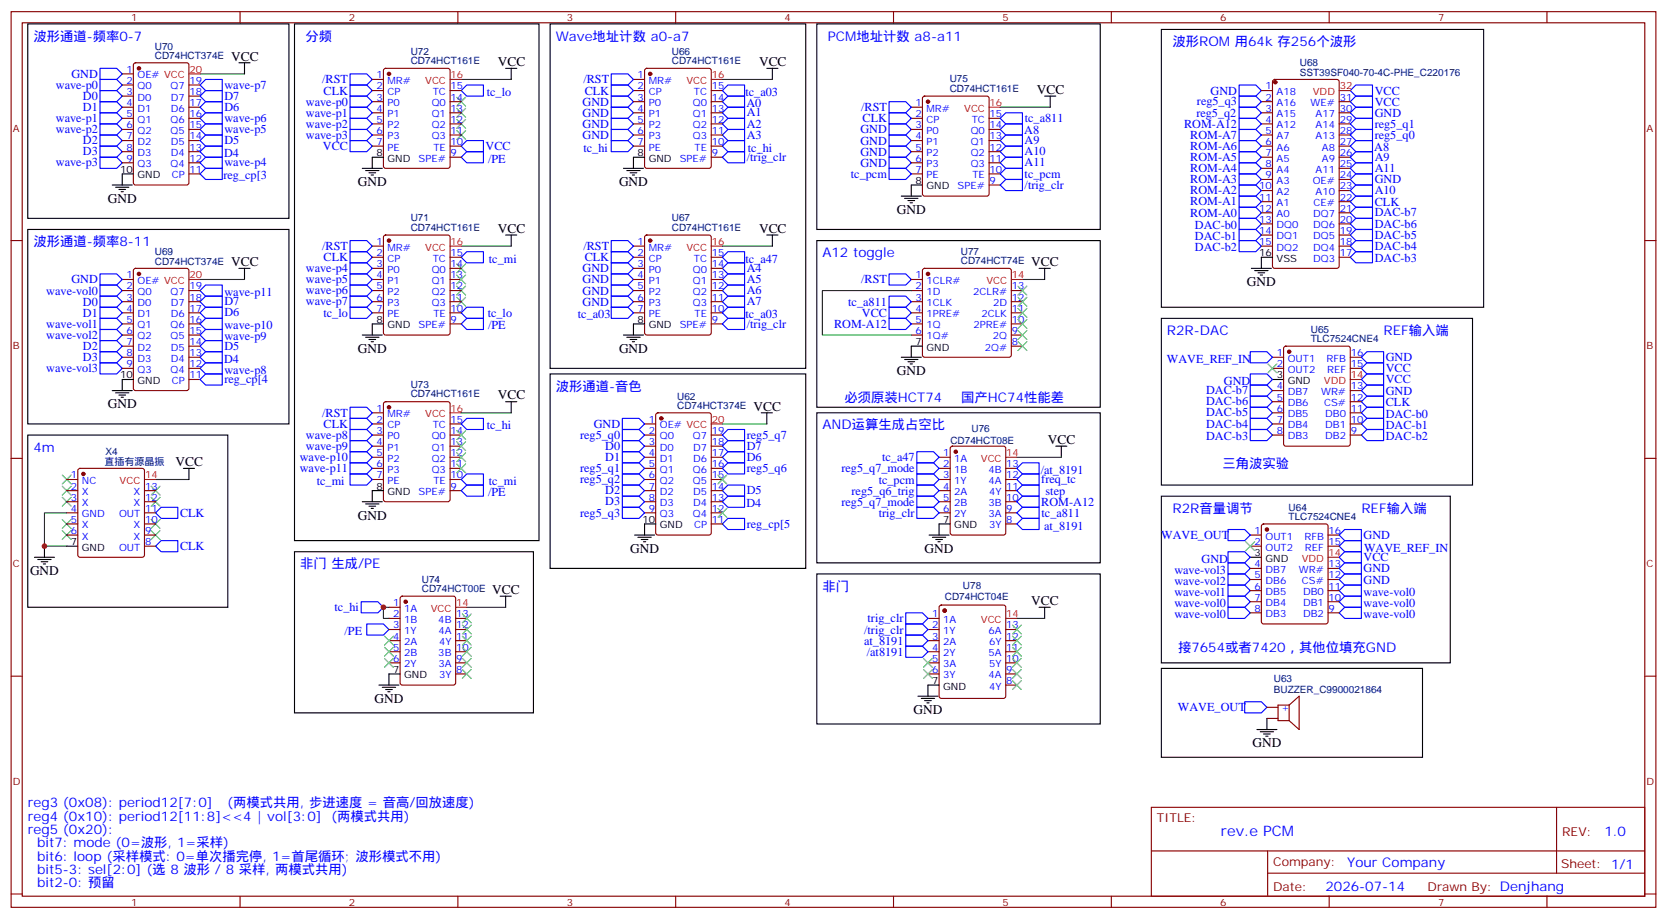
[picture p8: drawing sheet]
<svg xmlns="http://www.w3.org/2000/svg" width="529mm" height="292mm" viewBox="0 0 529 292" stroke-linecap="round" stroke-linejoin="round" font-family="sans-serif">
<defs><g id="words">
<text font-size="4.6" fill="#00f" x="387.6" y="265.3">rev.e PCM</text>
<g font-size="4.2" fill="#00f">
<text x="10.6" y="12.9">波形通道-频率0-7</text>
<text x="97" y="12.9">分频</text>
<text x="176.4" y="12.9">Wave地址计数 a0-a7</text>
<text x="262.8" y="12.9">PCM地址计数 a8-a11</text>
<text x="372.2" y="14.6">波形ROM 用64k 存256个波形</text>
<text x="10.6" y="78.1">波形通道-频率8-11</text>
<text x="261.1" y="81.7">A12 toggle</text>
<text x="370.4" y="106.4">R2R-DAC</text>
<text x="439.2" y="106.4">REF输入端</text>
<text x="176.4" y="124">波形通道-音色</text>
<text x="268.1" y="127.5">必须原装HCT74</text>
<text x="305.2" y="127.5">国产HC74性能差</text>
<text x="261.1" y="136.3">AND运算生成占空比</text>
<text x="10.6" y="143.4">4m</text>
<text x="388.1" y="148.7">三角波实验</text>
<text x="372.2" y="162.8">R2R音量调节</text>
<text x="432.2" y="162.8">REF输入端</text>
<text x="95.2" y="180.4">非门 生成/PE</text>
<text x="261.1" y="187.5">非门</text>
<text x="373.9" y="206.9">接7654或者7420，其他位填充GND</text>
<text x="8.8" y="256.3">reg3 (0x08): period12[7:0]</text>
<text x="72.1" y="256.3">(两模式共用, 步进速度 = 音高/回放速度)</text>
<text x="8.8" y="260.5">reg4 (0x10): period12[11:8]&lt;&lt;4 | vol[3:0]</text>
<text x="105.1" y="260.5">(两模式共用)</text>
<text x="8.8" y="264.8">reg5 (0x20):</text>
<text x="11.8" y="269">bit7: mode (0=波形, 1=采样)</text>
<text x="509.3" y="265.6">1.0</text>
<text x="11.8" y="273.2">bit6: loop (采样模式: 0=单次播完停, 1=首尾循环; 波形模式不用)</text>
<text x="427.7" y="275.1">Your Company</text>
<text x="11.8" y="277.5">bit5-3: sel[2:0] (选 8 波形 / 8 采样, 两模式共用)</text>
<text x="11.8" y="281.7">bit2-0: 预留</text>
<text x="420.7" y="282.9">2026-07-14</text>
</g>
<g font-size="4.2">
<text x="73.4" y="19.2">VCC</text>
<text x="158" y="21">VCC</text>
<text x="240.9" y="21">VCC</text>
<text x="329.1" y="29.8">VCC</text>
<text x="113.6" y="59.1">GND</text>
<text x="196.5" y="59.1">GND</text>
<text x="34.2" y="64.4">GND</text>
<text x="284.7" y="67.9">GND</text>
<text x="158" y="73.9">VCC</text>
<text x="240.9" y="73.9">VCC</text>
<text x="73.4" y="84.5">VCC</text>
<text x="327.4" y="84.5">VCC</text>
<text x="395.8" y="90.8">GND</text>
<text x="113.6" y="112">GND</text>
<text x="196.5" y="112">GND</text>
<text x="284.7" y="119.1">GND</text>
<text x="34.2" y="129.6">GND</text>
<text x="158" y="126.8">VCC</text>
<text x="239.2" y="130.4">VCC</text>
<text x="332.7" y="140.9">VCC</text>
<text x="55.7" y="148">VCC</text>
<text x="113.6" y="164.9">GND</text>
<text x="200" y="175.5">GND</text>
<text x="293.5" y="175.5">GND</text>
<text x="9.5" y="182.6">GND</text>
<text x="156.3" y="188.6">VCC</text>
<text x="327.4" y="192.1">VCC</text>
<text x="118.9" y="223.1">GND</text>
<text x="290" y="226.7">GND</text>
<text x="397.6" y="237.2">GND</text>
</g>
<g font-size="3.9" fill="#00f">
<text x="17.7" y="28.2">wave-p0</text>
<text x="22.7" y="24.7">GND</text>
<text x="71.3" y="28.2">wave-p7</text>
<text x="102.3" y="26.5">/RST</text>
<text x="185.2" y="26.5">/RST</text>
<text x="26.3" y="35.3">D1</text>
<text x="26.3" y="31.8">D0</text>
<text x="71.3" y="35.2">D6</text>
<text x="71.3" y="31.7">D7</text>
<text x="97.1" y="33.5">wave-p0</text>
<text x="102.7" y="30">CLK</text>
<text x="154.5" y="30.5">tc_lo</text>
<text x="184.9" y="33.5">GND</text>
<text x="185.6" y="30">CLK</text>
<text x="236.6" y="30.5">tc_a03</text>
<text x="236.9" y="34">A0</text>
<text x="273.4" y="35.3">/RST</text>
<text x="380" y="33.4">reg5_q3</text>
<text x="384.3" y="30">GND</text>
<text x="436.4" y="30">VCC</text>
<text x="436.4" y="33.5">VCC</text>
<text x="17.7" y="38.7">wave-p1</text>
<text x="71.3" y="38.7">wave-p6</text>
<text x="97.1" y="37.1">wave-p1</text>
<text x="97.1" y="40.5">wave-p2</text>
<text x="184.9" y="40.6">GND</text>
<text x="184.9" y="37.1">GND</text>
<text x="237.1" y="40.5">A2</text>
<text x="237.1" y="37">A1</text>
<text x="273.8" y="38.8">CLK</text>
<text x="325.3" y="38.8">tc_a811</text>
<text x="375.9" y="40.6">ROM-A12</text>
<text x="379.8" y="37.1">reg5_q2</text>
<text x="436.4" y="37.1">GND</text>
<text x="436.4" y="40.5">reg5_q1</text>
<text x="17.7" y="42.3">wave-p2</text>
<text x="26.3" y="45.8">D2</text>
<text x="71.3" y="42.3">wave-p5</text>
<text x="71.3" y="45.8">D5</text>
<text x="97.1" y="44">wave-p3</text>
<text x="102.5" y="47.6">VCC</text>
<text x="154.2" y="47.6">VCC</text>
<text x="184.9" y="44.1">GND</text>
<text x="237.1" y="44">A3</text>
<text x="273.1" y="42.4">GND</text>
<text x="273.1" y="45.9">GND</text>
<text x="325.1" y="42.5">A8</text>
<text x="325.3" y="45.8">A9</text>
<text x="377.8" y="47.6">ROM-A6</text>
<text x="377.8" y="44">ROM-A7</text>
<text x="436.2" y="47.8">A8</text>
<text x="436.4" y="44.1">reg5_q0</text>
<text x="17.7" y="52.8">wave-p3</text>
<text x="26.3" y="49.3">D3</text>
<text x="71.1" y="49.9">D4</text>
<text x="71.3" y="52.8">wave-p4</text>
<text x="154.9" y="51.7">/PE</text>
<text x="185.2" y="48.2">tc_hi</text>
<text x="237.1" y="51.2">/trig_clr</text>
<text x="237.4" y="48.2">tc_hi</text>
<text x="273.1" y="49.4">GND</text>
<text x="273.1" y="53">GND</text>
<text x="325.3" y="52.8">A11</text>
<text x="325.3" y="49.3">A10</text>
<text x="377.8" y="51.1">ROM-A5</text>
<text x="436.4" y="51.1">A9</text>
<text x="70.9" y="57">reg_cp[3</text>
<text x="270.1" y="56.5">tc_pcm</text>
<text x="325.3" y="56.5">tc_pcm</text>
<text x="377.8" y="58.1">ROM-A3</text>
<text x="377.8" y="54.6">ROM-A4</text>
<text x="436.4" y="58.2">GND</text>
<text x="436.4" y="54.6">A11</text>
<text x="325.3" y="60">/trig_clr</text>
<text x="377.8" y="65.2">ROM-A1</text>
<text x="377.8" y="61.7">ROM-A2</text>
<text x="436.4" y="65.3">CLK</text>
<text x="436.4" y="61.7">A10</text>
<text x="377.8" y="68.8">ROM-A0</text>
<text x="436.4" y="68.7">DAC-b7</text>
<text x="379.3" y="72.7">DAC-b0</text>
<text x="379.3" y="76.3">DAC-b1</text>
<text x="436.4" y="75.8">DAC-b5</text>
<text x="436.4" y="72.2">DAC-b6</text>
<text x="102.3" y="79.4">/RST</text>
<text x="102.7" y="82.9">CLK</text>
<text x="155.2" y="83.4">tc_mi</text>
<text x="185.2" y="79.4">/RST</text>
<text x="185.6" y="82.9">CLK</text>
<text x="236.6" y="83.4">tc_a47</text>
<text x="379.3" y="79.8">DAC-b2</text>
<text x="436.4" y="83.3">DAC-b3</text>
<text x="436.4" y="79.4">DAC-b4</text>
<text x="22.7" y="90">GND</text>
<text x="97.1" y="86.4">wave-p4</text>
<text x="97.1" y="89.9">wave-p5</text>
<text x="184.9" y="86.5">GND</text>
<text x="184.9" y="90">GND</text>
<text x="237.1" y="89.9">A5</text>
<text x="237.1" y="86.4">A4</text>
<text x="273.4" y="90">/RST</text>
<text x="14.7" y="93.5">wave-vol0</text>
<text x="71.3" y="93.9">wave-p11</text>
<text x="97.1" y="93.4">wave-p6</text>
<text x="184.9" y="93.5">GND</text>
<text x="237.1" y="93.4">A6</text>
<text x="26.3" y="97">D0</text>
<text x="26.3" y="100.6">D1</text>
<text x="71.3" y="96.9">D7</text>
<text x="71.3" y="100.5">D6</text>
<text x="97.1" y="96.9">wave-p7</text>
<text x="102.7" y="100.5">tc_lo</text>
<text x="154.8" y="100.6">tc_lo</text>
<text x="183.4" y="101.1">tc_a03</text>
<text x="184.9" y="97">GND</text>
<text x="236.6" y="101.1">tc_a03</text>
<text x="237.1" y="96.9">A7</text>
<text x="269.3" y="97">tc_a811</text>
<text x="273.6" y="100.6">VCC</text>
<text x="14.7" y="107.5">wave-vol2</text>
<text x="14.7" y="104">wave-vol1</text>
<text x="71.3" y="104.5">wave-p10</text>
<text x="154.9" y="104.6">/PE</text>
<text x="237.1" y="104.1">/trig_clr</text>
<text x="264.8" y="104.1">ROM-A12</text>
<text x="26.3" y="111.1">D2</text>
<text x="71.3" y="108">wave-p9</text>
<text x="71.3" y="111.1">D5</text>
<text x="14.7" y="118.1">wave-vol3</text>
<text x="26.3" y="114.6">D3</text>
<text x="71.1" y="115.2">D4</text>
<text x="71.3" y="118.6">wave-p8</text>
<text x="370.4" y="115.2">WAVE_REF_IN</text>
<text x="439.9" y="114.7">GND</text>
<text x="439.9" y="118.2">VCC</text>
<text x="71.3" y="121.6">reg_cp[4</text>
<text x="382.9" y="125.2">DAC-b7</text>
<text x="388.5" y="122.2">GND</text>
<text x="439.9" y="125.3">GND</text>
<text x="439.9" y="121.7">VCC</text>
<text x="382.9" y="128.7">DAC-b6</text>
<text x="439.9" y="128.8">CLK</text>
<text x="102.3" y="132.3">/RST</text>
<text x="102.7" y="135.8">CLK</text>
<text x="154.5" y="136.3">tc_hi</text>
<text x="188.5" y="135.9">GND</text>
<text x="382.9" y="132.2">DAC-b5</text>
<text x="382.9" y="135.8">DAC-b4</text>
<text x="439.9" y="136.2">DAC-b1</text>
<text x="439.9" y="132.6">DAC-b0</text>
<text x="97.1" y="139.3">wave-p8</text>
<text x="97.1" y="142.8">wave-p9</text>
<text x="184.2" y="139.4">reg5_q0</text>
<text x="192.1" y="142.9">D0</text>
<text x="237.1" y="142.8">D7</text>
<text x="237.1" y="139.3">reg5_q7</text>
<text x="382.9" y="139.8">DAC-b3</text>
<text x="439.9" y="139.8">DAC-b2</text>
<text x="95.2" y="146.3">wave-p10</text>
<text x="95.2" y="149.9">wave-p11</text>
<text x="184.2" y="149.9">reg5_q1</text>
<text x="192.1" y="146.4">D1</text>
<text x="237.1" y="146.3">D6</text>
<text x="237.1" y="149.9">reg5_q6</text>
<text x="267.1" y="150">reg5_q7_mode</text>
<text x="280" y="146.4">tc_a47</text>
<text x="100.5" y="154">tc_mi</text>
<text x="155.2" y="154">tc_mi</text>
<text x="184.2" y="153.4">reg5_q2</text>
<text x="278.9" y="153.5">tc_pcm</text>
<text x="330.4" y="150.5">/at_8191</text>
<text x="330.6" y="153.5">freq_tc</text>
<text x="154.9" y="157.5">/PE</text>
<text x="192.1" y="156.9">D2</text>
<text x="192.1" y="160.4">D3</text>
<text x="236.9" y="161">D4</text>
<text x="237.1" y="156.9">D5</text>
<text x="267.1" y="160.5">reg5_q7_mode</text>
<text x="270.3" y="157">reg5_q6_trig</text>
<text x="330.6" y="160.5">ROM-A12</text>
<text x="331.9" y="157">step</text>
<text x="57.1" y="164.1">CLK</text>
<text x="184.2" y="164">reg5_q3</text>
<text x="237.1" y="167.5">reg_cp[5</text>
<text x="278.9" y="164.1">trig_clr</text>
<text x="330.6" y="164">tc_a811</text>
<text x="331.5" y="168.1">at_8191</text>
<text x="368.6" y="171.1">WAVE_OUT</text>
<text x="432.9" y="171.1">GND</text>
<text x="57.1" y="174.6">CLK</text>
<text x="381.4" y="178.7">GND</text>
<text x="432.9" y="178.2">VCC</text>
<text x="433" y="175.2">WAVE_REF_IN</text>
<text x="372.8" y="185.6">wave-vol2</text>
<text x="372.8" y="182.1">wave-vol3</text>
<text x="432.9" y="185.2">GND</text>
<text x="432.9" y="181.7">GND</text>
<text x="372.8" y="189.2">wave-vol1</text>
<text x="432.9" y="189.1">wave-vol0</text>
<text x="106.2" y="194">tc_hi</text>
<text x="275.4" y="197.6">trig_clr</text>
<text x="372.8" y="196.1">wave-vol0</text>
<text x="372.8" y="192.6">wave-vol0</text>
<text x="432.9" y="192.6">wave-vol0</text>
<text x="432.9" y="196.1">wave-vol0</text>
<text x="109.4" y="201.6">/PE</text>
<text x="274.3" y="201.1">/trig_clr</text>
<text x="274.3" y="204.6">at_8191</text>
<text x="275.2" y="208.1">/at8191</text>
<text x="373.9" y="225.8">WAVE_OUT</text>
</g>
<g font-size="3.9" fill="#800">
<text x="367.2" y="260.9">TITLE:</text>
<text x="495.9" y="265.6">REV:</text>
<text x="404.1" y="275.1">Company:</text>
<text x="495.5" y="275.7">Sheet: 1/1</text>
<text x="404.1" y="282.8">Date:</text>
<text x="453.2" y="282.8">Drawn By: Denjhang</text>
</g>
<g font-size="3.2" fill="#800">
<text x="41.6" y="6.7">1</text>
<text x="110.8" y="6.7">2</text>
<text x="179.9" y="6.7">3</text>
<text x="249.1" y="6.7">4</text>
<text x="318.2" y="6.7">5</text>
<text x="387.3" y="6.7">6</text>
<text x="456.5" y="6.7">7</text>
<text x="4.1" y="41.8">A</text>
<text x="522.6" y="41.8">A</text>
<text x="4.1" y="110.9">B</text>
<text x="522.6" y="110.9">B</text>
<text x="4.1" y="180.1">C</text>
<text x="522.6" y="180.1">C</text>
<text x="4.1" y="249.2">D</text>
<text x="522.6" y="249.2">D</text>
<text x="41.6" y="287.5">1</text>
<text x="110.8" y="287.5">2</text>
<text x="179.9" y="287.5">3</text>
<text x="249.1" y="287.5">4</text>
<text x="318.2" y="287.5">5</text>
<text x="387.3" y="287.5">6</text>
<text x="456.5" y="287.5">7</text>
</g>
<g font-size="3.2" fill="#000080">
<text x="49.2" y="15.8">U70</text>
<text x="130.4" y="17.4">U72</text>
<text x="213.3" y="17.4">U66</text>
<text x="49.2" y="18.8">CD74HCT374E</text>
<text x="130.4" y="20.3">CD74HCT161E</text>
<text x="213.3" y="20.3">CD74HCT161E</text>
<text x="412.6" y="21">U68</text>
<text x="301.5" y="29.2">CD74HCT161E</text>
<text x="301.5" y="26.2">U75</text>
<text x="412.6" y="24.1">SST39SF040-70-4C-PHE_C220176</text>
<text x="130.4" y="70.3">U71</text>
<text x="213.3" y="70.3">U67</text>
<text x="130.4" y="73.3">CD74HCT161E</text>
<text x="213.3" y="73.3">CD74HCT161E</text>
<text x="49.2" y="81.1">U69</text>
<text x="305" y="83.8">CD74HCT74E</text>
<text x="305" y="80.9">U77</text>
<text x="49.2" y="84">CD74HCT374E</text>
<text x="416.1" y="105.8">U65</text>
<text x="416.1" y="108.7">TLC7524CNE4</text>
<text x="130.4" y="123.2">U73</text>
<text x="130.4" y="126.2">CD74HCT161E</text>
<text x="215" y="129.9">CD74HCT374E</text>
<text x="215" y="126.9">U62</text>
<text x="308.4" y="137.3">U76</text>
<text x="301.7" y="141.1">CD74HCT08E</text>
<text x="33.2" y="147.6">直插有源晶振</text>
<text x="33.5" y="144.5">X4</text>
<text x="409" y="165.2">TLC7524CNE4</text>
<text x="409" y="162.2">U64</text>
<text x="133.9" y="184.9">U74</text>
<text x="133.9" y="187.9">CD74HCT00E</text>
<text x="299.9" y="190.4">CD74HCT04E</text>
<text x="305.7" y="186.9">U78</text>
<text x="404.4" y="220">BUZZER_C9900021864</text>
<text x="404.4" y="216.6">U63</text>
</g>
<g font-size="3.2" fill="#00f">
<text x="40.1" y="23.1">1</text>
<text x="40.1" y="26.6">2</text>
<text x="43.6" y="24.9">OE# VCC</text>
<text x="43.6" y="28.4">Q0</text>
<text x="54.2" y="28.4">Q7</text>
<text x="60.1" y="26.6">19</text>
<text x="119.5" y="24.9">1</text>
<text x="119.5" y="28.4">2</text>
<text x="123" y="26.6">MR#</text>
<text x="143.1" y="28.4">15</text>
<text x="202.4" y="24.9">1</text>
<text x="202.4" y="28.4">2</text>
<text x="205.9" y="26.6">MR#</text>
<text x="226" y="28.4">15</text>
<text x="401.7" y="28.4">1</text>
<text x="40.1" y="30.2">3</text>
<text x="40.1" y="33.7">4</text>
<text x="43.6" y="31.9">D0</text>
<text x="43.6" y="35.5">D1</text>
<text x="54.2" y="35.5">D6</text>
<text x="54.2" y="31.9">D7</text>
<text x="60.1" y="33.7">17</text>
<text x="60.1" y="30.2">18</text>
<text x="119.5" y="31.9">3</text>
<text x="119.5" y="35.5">4</text>
<text x="123" y="30.2">CP</text>
<text x="123" y="33.7">P0</text>
<text x="137.1" y="33.7">Q0</text>
<text x="137.4" y="30.2">TC</text>
<text x="143.1" y="35.5">13</text>
<text x="143.1" y="31.9">14</text>
<text x="202.4" y="31.9">3</text>
<text x="202.4" y="35.5">4</text>
<text x="205.9" y="30.2">CP</text>
<text x="205.9" y="33.7">P0</text>
<text x="220" y="33.7">Q0</text>
<text x="220.3" y="30.2">TC</text>
<text x="226" y="35.5">13</text>
<text x="226" y="31.9">14</text>
<text x="290.6" y="33.7">1</text>
<text x="294.1" y="35.5">MR#</text>
<text x="401.7" y="31.9">2</text>
<text x="401.7" y="35.5">3</text>
<text x="405.2" y="30.2">A18</text>
<text x="405.2" y="33.7">A16</text>
<text x="416.1" y="33.7">WE#</text>
<text x="425.3" y="35.5">30</text>
<text x="425.3" y="31.9">31</text>
<text x="40.1" y="37.2">5</text>
<text x="40.1" y="40.7">6</text>
<text x="43.6" y="39">Q1</text>
<text x="54.2" y="39">Q6</text>
<text x="60.1" y="40.7">15</text>
<text x="60.1" y="37.2">16</text>
<text x="119.5" y="39">5</text>
<text x="123" y="37.2">P1</text>
<text x="123" y="40.7">P2</text>
<text x="137.1" y="40.7">Q2</text>
<text x="137.1" y="37.2">Q1</text>
<text x="143.1" y="39">12</text>
<text x="202.4" y="39">5</text>
<text x="205.9" y="37.2">P1</text>
<text x="205.9" y="40.7">P2</text>
<text x="220" y="40.7">Q2</text>
<text x="220" y="37.2">Q1</text>
<text x="226" y="39">12</text>
<text x="290.6" y="37.2">2</text>
<text x="290.6" y="40.7">3</text>
<text x="294.1" y="39">CP</text>
<text x="308.5" y="39">TC</text>
<text x="314.1" y="40.7">14</text>
<text x="314.1" y="37.2">15</text>
<text x="401.7" y="39">4</text>
<text x="405.2" y="37.2">A15</text>
<text x="405.2" y="40.7">A12</text>
<text x="417.6" y="40.7">A14</text>
<text x="417.6" y="37.2">A17</text>
<text x="425.3" y="39">29</text>
<text x="40.1" y="44.3">7</text>
<text x="40.1" y="47.8">8</text>
<text x="43.6" y="42.5">Q2</text>
<text x="43.6" y="46">D2</text>
<text x="54.2" y="42.5">Q5</text>
<text x="54.2" y="46">D5</text>
<text x="60.1" y="47.8">13</text>
<text x="60.1" y="44.3">14</text>
<text x="119.5" y="42.5">6</text>
<text x="119.5" y="46">7</text>
<text x="123" y="44.3">P3</text>
<text x="123" y="47.8">PE</text>
<text x="137.1" y="44.3">Q3</text>
<text x="137.6" y="47.8">TE</text>
<text x="143.1" y="46">10</text>
<text x="143.1" y="42.5">11</text>
<text x="202.4" y="42.5">6</text>
<text x="202.4" y="46">7</text>
<text x="205.9" y="44.3">P3</text>
<text x="205.9" y="47.8">PE</text>
<text x="220" y="44.3">Q3</text>
<text x="220.5" y="47.8">TE</text>
<text x="226" y="46">10</text>
<text x="226" y="42.5">11</text>
<text x="290.6" y="44.3">4</text>
<text x="290.6" y="47.8">5</text>
<text x="294.1" y="42.5">P0</text>
<text x="294.1" y="46">P1</text>
<text x="308.2" y="46">Q1</text>
<text x="308.2" y="42.5">Q0</text>
<text x="314.1" y="47.8">12</text>
<text x="314.1" y="44.3">13</text>
<text x="401.7" y="42.5">5</text>
<text x="401.7" y="46">6</text>
<text x="405.2" y="44.3">A7</text>
<text x="405.2" y="47.8">A6</text>
<text x="417.6" y="44.3">A13</text>
<text x="419.6" y="47.8">A8</text>
<text x="425.3" y="46">27</text>
<text x="425.3" y="42.5">28</text>
<text x="40.1" y="51.3">9</text>
<text x="43.6" y="49.6">D3</text>
<text x="43.6" y="53.1">Q3</text>
<text x="54.2" y="53.1">Q4</text>
<text x="54.2" y="49.6">D4</text>
<text x="60.1" y="51.3">12</text>
<text x="132.9" y="51.3">SPE#</text>
<text x="143.1" y="49.6">9</text>
<text x="215.8" y="51.3">SPE#</text>
<text x="226" y="49.6">9</text>
<text x="290.6" y="51.3">6</text>
<text x="294.1" y="49.6">P2</text>
<text x="294.1" y="53.1">P3</text>
<text x="308.2" y="53.1">Q3</text>
<text x="308.2" y="49.6">Q2</text>
<text x="314.1" y="51.3">11</text>
<text x="401.7" y="49.6">7</text>
<text x="401.7" y="53.1">8</text>
<text x="405.2" y="51.3">A5</text>
<text x="419.6" y="51.3">A9</text>
<text x="425.3" y="53.1">25</text>
<text x="425.3" y="49.6">26</text>
<text x="54.5" y="56.6">CP</text>
<text x="60.1" y="54.9">11</text>
<text x="290.6" y="54.9">7</text>
<text x="294.1" y="56.6">PE</text>
<text x="308.7" y="56.6">TE</text>
<text x="314.1" y="58.4">9</text>
<text x="314.1" y="54.9">10</text>
<text x="401.7" y="56.6">9</text>
<text x="405.2" y="54.9">A4</text>
<text x="405.2" y="58.4">A3</text>
<text x="416.7" y="58.4">OE#</text>
<text x="417.6" y="54.9">A11</text>
<text x="425.3" y="56.6">24</text>
<text x="304" y="60.1">SPE#</text>
<text x="399.7" y="60.1">10</text>
<text x="399.7" y="63.7">11</text>
<text x="405.2" y="61.9">A2</text>
<text x="405.2" y="65.4">A1</text>
<text x="417" y="65.4">CE#</text>
<text x="417.6" y="61.9">A10</text>
<text x="425.3" y="63.7">22</text>
<text x="425.3" y="60.1">23</text>
<text x="399.7" y="67.2">12</text>
<text x="399.7" y="70.7">13</text>
<text x="405.2" y="69">A0</text>
<text x="416.8" y="69">DQ7</text>
<text x="425.3" y="70.7">20</text>
<text x="425.3" y="67.2">21</text>
<text x="119.5" y="77.8">1</text>
<text x="202.4" y="77.8">1</text>
<text x="399.7" y="74.3">14</text>
<text x="399.7" y="77.8">15</text>
<text x="405.2" y="72.5">DQ0</text>
<text x="405.2" y="76">DQ1</text>
<text x="416.8" y="76">DQ5</text>
<text x="416.8" y="72.5">DQ6</text>
<text x="425.3" y="77.8">18</text>
<text x="425.3" y="74.3">19</text>
<text x="119.5" y="81.3">2</text>
<text x="123" y="79.6">MR#</text>
<text x="123" y="83.1">CP</text>
<text x="137.4" y="83.1">TC</text>
<text x="143.1" y="81.3">15</text>
<text x="202.4" y="81.3">2</text>
<text x="205.9" y="79.6">MR#</text>
<text x="205.9" y="83.1">CP</text>
<text x="220.3" y="83.1">TC</text>
<text x="226" y="81.3">15</text>
<text x="405.2" y="79.6">DQ2</text>
<text x="416.8" y="83.1">DQ3</text>
<text x="416.8" y="79.6">DQ4</text>
<text x="425.3" y="81.3">17</text>
<text x="40.1" y="88.4">1</text>
<text x="119.5" y="84.8">3</text>
<text x="119.5" y="88.4">4</text>
<text x="123" y="86.6">P0</text>
<text x="137.1" y="86.6">Q0</text>
<text x="143.1" y="88.4">13</text>
<text x="143.1" y="84.8">14</text>
<text x="202.4" y="84.8">3</text>
<text x="202.4" y="88.4">4</text>
<text x="205.9" y="86.6">P0</text>
<text x="220" y="86.6">Q0</text>
<text x="226" y="88.4">13</text>
<text x="226" y="84.8">14</text>
<text x="290.6" y="88.4">1</text>
<text x="40.1" y="91.9">2</text>
<text x="40.1" y="95.4">3</text>
<text x="43.6" y="90.1">OE# VCC</text>
<text x="43.6" y="93.7">Q0</text>
<text x="54.2" y="93.7">Q7</text>
<text x="60.1" y="95.4">18</text>
<text x="60.1" y="91.9">19</text>
<text x="119.5" y="91.9">5</text>
<text x="119.5" y="95.4">6</text>
<text x="123" y="90.1">P1</text>
<text x="123" y="93.7">P2</text>
<text x="137.1" y="93.7">Q2</text>
<text x="137.1" y="90.1">Q1</text>
<text x="143.1" y="95.4">11</text>
<text x="143.1" y="91.9">12</text>
<text x="202.4" y="91.9">5</text>
<text x="202.4" y="95.4">6</text>
<text x="205.9" y="90.1">P1</text>
<text x="205.9" y="93.7">P2</text>
<text x="220" y="93.7">Q2</text>
<text x="220" y="90.1">Q1</text>
<text x="226" y="95.4">11</text>
<text x="226" y="91.9">12</text>
<text x="290.6" y="91.9">2</text>
<text x="290.6" y="95.4">3</text>
<text x="294.1" y="90.1">1CLR#</text>
<text x="294.1" y="93.7">1D</text>
<text x="308.9" y="93.7">2CLR#</text>
<text x="321.2" y="95.4">12</text>
<text x="321.2" y="91.9">13</text>
<text x="40.1" y="99">4</text>
<text x="43.6" y="97.2">D0</text>
<text x="43.6" y="100.7">D1</text>
<text x="54.2" y="100.7">D6</text>
<text x="54.2" y="97.2">D7</text>
<text x="60.1" y="99">17</text>
<text x="119.5" y="99">7</text>
<text x="123" y="97.2">P3</text>
<text x="123" y="100.7">PE</text>
<text x="137.1" y="97.2">Q3</text>
<text x="137.6" y="100.7">TE</text>
<text x="143.1" y="99">10</text>
<text x="202.4" y="99">7</text>
<text x="205.9" y="97.2">P3</text>
<text x="205.9" y="100.7">PE</text>
<text x="220" y="97.2">Q3</text>
<text x="220.5" y="100.7">TE</text>
<text x="226" y="99">10</text>
<text x="290.6" y="99">4</text>
<text x="294.1" y="97.2">1CLK</text>
<text x="294.1" y="100.7">1PRE#</text>
<text x="311.5" y="100.7">2CLK</text>
<text x="315.3" y="97.2">2D</text>
<text x="321.2" y="99">11</text>
<text x="40.1" y="102.5">5</text>
<text x="40.1" y="106">6</text>
<text x="43.6" y="104.2">Q1</text>
<text x="43.6" y="107.8">Q2</text>
<text x="54.2" y="107.8">Q5</text>
<text x="54.2" y="104.2">Q6</text>
<text x="60.1" y="106">15</text>
<text x="60.1" y="102.5">16</text>
<text x="132.9" y="104.2">SPE#</text>
<text x="143.1" y="102.5">9</text>
<text x="215.8" y="104.2">SPE#</text>
<text x="226" y="102.5">9</text>
<text x="290.6" y="102.5">5</text>
<text x="290.6" y="106">6</text>
<text x="294.1" y="104.2">1Q</text>
<text x="294.1" y="107.8">1Q#</text>
<text x="309" y="104.2">2PRE#</text>
<text x="315.2" y="107.8">2Q</text>
<text x="321.2" y="106">9</text>
<text x="321.2" y="102.5">10</text>
<text x="40.1" y="109.5">7</text>
<text x="40.1" y="113.1">8</text>
<text x="43.6" y="111.3">D2</text>
<text x="54.2" y="111.3">D5</text>
<text x="60.1" y="113.1">13</text>
<text x="60.1" y="109.5">14</text>
<text x="312.6" y="111.3">2Q#</text>
<text x="321.2" y="109.5">8</text>
<text x="405.3" y="113.1">1</text>
<text x="428.8" y="113.1">16</text>
<text x="40.1" y="116.6">9</text>
<text x="43.6" y="114.8">D3</text>
<text x="43.6" y="118.4">Q3</text>
<text x="54.2" y="118.4">Q4</text>
<text x="54.2" y="114.8">D4</text>
<text x="60.1" y="116.6">12</text>
<text x="405.3" y="116.6">2</text>
<text x="408.8" y="118.4">OUT2</text>
<text x="408.8" y="114.8">OUT1</text>
<text x="421.1" y="114.8">RFB</text>
<text x="421.3" y="118.4">REF</text>
<text x="428.8" y="116.6">15</text>
<text x="54.5" y="121.9">CP</text>
<text x="60.1" y="120.1">11</text>
<text x="405.3" y="123.6">4</text>
<text x="408.8" y="125.4">DB7</text>
<text x="419.4" y="125.4">WR#</text>
<text x="428.8" y="123.6">13</text>
<text x="119.5" y="130.7">1</text>
<text x="405.3" y="130.7">6</text>
<text x="405.3" y="127.2">5</text>
<text x="408.8" y="128.9">DB6</text>
<text x="420.3" y="128.9">CS#</text>
<text x="428.8" y="127.2">12</text>
<text x="428.8" y="130.7">11</text>
<text x="119.5" y="134.2">2</text>
<text x="119.5" y="137.8">3</text>
<text x="123" y="132.5">MR#</text>
<text x="123" y="136">CP</text>
<text x="137.4" y="136">TC</text>
<text x="143.1" y="137.8">14</text>
<text x="143.1" y="134.2">15</text>
<text x="205.9" y="134.2">1</text>
<text x="205.9" y="137.8">2</text>
<text x="209.4" y="136">OE# VCC</text>
<text x="226" y="137.8">19</text>
<text x="405.3" y="137.8">8</text>
<text x="405.3" y="134.2">7</text>
<text x="408.8" y="136">DB4</text>
<text x="408.8" y="132.5">DB5</text>
<text x="420.7" y="132.5">DB0</text>
<text x="420.7" y="136">DB1</text>
<text x="428.8" y="134.2">10</text>
<text x="428.8" y="137.8">9</text>
<text x="119.5" y="141.3">4</text>
<text x="123" y="139.5">P0</text>
<text x="123" y="143.1">P1</text>
<text x="137.1" y="143.1">Q1</text>
<text x="137.1" y="139.5">Q0</text>
<text x="143.1" y="141.3">13</text>
<text x="205.9" y="141.3">3</text>
<text x="209.4" y="139.5">Q0</text>
<text x="209.4" y="143.1">D0</text>
<text x="220" y="139.5">Q7</text>
<text x="220" y="143.1">D7</text>
<text x="226" y="141.3">18</text>
<text x="408.8" y="139.5">DB3</text>
<text x="420.7" y="139.5">DB2</text>
<text x="119.5" y="144.8">5</text>
<text x="119.5" y="148.3">6</text>
<text x="123" y="146.6">P2</text>
<text x="137.1" y="146.6">Q2</text>
<text x="143.1" y="148.3">11</text>
<text x="143.1" y="144.8">12</text>
<text x="205.9" y="144.8">4</text>
<text x="205.9" y="148.3">5</text>
<text x="209.4" y="146.6">D1</text>
<text x="220" y="146.6">D6</text>
<text x="226" y="148.3">16</text>
<text x="226" y="144.8">17</text>
<text x="299.4" y="144.8">1</text>
<text x="299.4" y="148.3">2</text>
<text x="302.9" y="146.6">1A</text>
<text x="319.4" y="148.3">13</text>
<text x="22.5" y="155.4">2</text>
<text x="22.5" y="151.9">1</text>
<text x="26" y="153.6">NC</text>
<text x="46" y="155.4">13</text>
<text x="119.5" y="151.9">7</text>
<text x="123" y="150.1">P3</text>
<text x="123" y="153.6">PE</text>
<text x="137.1" y="150.1">Q3</text>
<text x="137.6" y="153.6">TE</text>
<text x="143.1" y="155.4">9</text>
<text x="143.1" y="151.9">10</text>
<text x="205.9" y="151.9">6</text>
<text x="205.9" y="155.4">7</text>
<text x="209.4" y="150.1">Q1</text>
<text x="209.4" y="153.6">Q2</text>
<text x="220" y="153.6">Q5</text>
<text x="220" y="150.1">Q6</text>
<text x="226" y="155.4">14</text>
<text x="226" y="151.9">15</text>
<text x="299.4" y="151.9">3</text>
<text x="299.4" y="155.4">4</text>
<text x="302.9" y="150.1">1B</text>
<text x="302.9" y="153.6">1Y</text>
<text x="313.8" y="150.1">4B</text>
<text x="313.8" y="153.6">4A</text>
<text x="319.4" y="155.4">11</text>
<text x="319.4" y="151.9">12</text>
<text x="22.5" y="158.9">3</text>
<text x="26" y="160.7">X</text>
<text x="26" y="157.2">X</text>
<text x="42.4" y="157.2">X</text>
<text x="42.4" y="160.7">X</text>
<text x="46" y="158.9">12</text>
<text x="132.9" y="157.2">SPE#</text>
<text x="205.9" y="158.9">8</text>
<text x="209.4" y="157.2">D2</text>
<text x="209.4" y="160.7">D3</text>
<text x="220" y="160.7">D4</text>
<text x="220" y="157.2">D5</text>
<text x="226" y="158.9">13</text>
<text x="299.4" y="158.9">5</text>
<text x="302.9" y="157.2">2A</text>
<text x="302.9" y="160.7">2B</text>
<text x="313.8" y="160.7">3B</text>
<text x="314" y="157.2">4Y</text>
<text x="319.4" y="158.9">10</text>
<text x="22.5" y="166">5</text>
<text x="22.5" y="162.5">4</text>
<text x="26" y="167.7">X</text>
<text x="26" y="164.2">GND</text>
<text x="37.8" y="164.2">OUT</text>
<text x="42.4" y="167.7">X</text>
<text x="46" y="162.5">11</text>
<text x="46" y="166">10</text>
<text x="205.9" y="162.5">9</text>
<text x="209.4" y="164.2">Q3</text>
<text x="220" y="164.2">Q4</text>
<text x="220.3" y="167.7">CP</text>
<text x="226" y="166">11</text>
<text x="226" y="162.5">12</text>
<text x="299.4" y="162.5">6</text>
<text x="302.9" y="164.2">2Y</text>
<text x="313.8" y="164.2">3A</text>
<text x="314" y="167.7">3Y</text>
<text x="319.4" y="166">8</text>
<text x="319.4" y="162.5">9</text>
<text x="22.5" y="169.5">6</text>
<text x="26" y="171.3">X</text>
<text x="42.4" y="171.3">X</text>
<text x="46" y="169.5">9</text>
<text x="46" y="173">8</text>
<text x="398.2" y="173">2</text>
<text x="398.2" y="169.5">1</text>
<text x="401.7" y="171.3">OUT1</text>
<text x="414.1" y="171.3">RFB</text>
<text x="421.7" y="169.5">16</text>
<text x="421.7" y="173">15</text>
<text x="37.8" y="174.8">OUT</text>
<text x="401.7" y="174.8">OUT2</text>
<text x="414.2" y="174.8">REF</text>
<text x="398.2" y="183.6">5</text>
<text x="398.2" y="180.1">4</text>
<text x="401.7" y="185.4">DB6</text>
<text x="401.7" y="181.9">DB7</text>
<text x="412.3" y="181.9">WR#</text>
<text x="413.3" y="185.4">CS#</text>
<text x="421.7" y="180.1">13</text>
<text x="421.7" y="183.6">12</text>
<text x="398.2" y="190.7">7</text>
<text x="398.2" y="187.1">6</text>
<text x="401.7" y="188.9">DB5</text>
<text x="413.6" y="188.9">DB0</text>
<text x="421.7" y="187.1">11</text>
<text x="421.7" y="190.7">10</text>
<text x="124.8" y="192.4">1</text>
<text x="124.8" y="196">2</text>
<text x="128.3" y="194.2">1A</text>
<text x="128.3" y="197.7">1B</text>
<text x="139.1" y="197.7">4B</text>
<text x="144.8" y="196">13</text>
<text x="295.9" y="196">1</text>
<text x="299.4" y="197.7">1A</text>
<text x="398.2" y="194.2">8</text>
<text x="401.7" y="196">DB3</text>
<text x="401.7" y="192.4">DB4</text>
<text x="413.6" y="192.4">DB1</text>
<text x="413.6" y="196">DB2</text>
<text x="421.7" y="194.2">9</text>
<text x="124.8" y="199.5">3</text>
<text x="124.8" y="203">4</text>
<text x="128.3" y="201.3">1Y</text>
<text x="139.1" y="201.3">4A</text>
<text x="144.8" y="203">11</text>
<text x="144.8" y="199.5">12</text>
<text x="295.9" y="199.5">2</text>
<text x="295.9" y="203">3</text>
<text x="299.4" y="201.3">1Y</text>
<text x="313.8" y="201.3">6A</text>
<text x="319.4" y="203">12</text>
<text x="319.4" y="199.5">13</text>
<text x="124.8" y="206.6">5</text>
<text x="128.3" y="204.8">2A</text>
<text x="128.3" y="208.3">2B</text>
<text x="139.1" y="208.3">3B</text>
<text x="139.4" y="204.8">4Y</text>
<text x="144.8" y="206.6">10</text>
<text x="295.9" y="206.6">4</text>
<text x="299.4" y="204.8">2A</text>
<text x="299.4" y="208.3">2Y</text>
<text x="313.8" y="208.3">5A</text>
<text x="314" y="204.8">6Y</text>
<text x="319.4" y="206.6">11</text>
<text x="124.8" y="210.1">6</text>
<text x="128.3" y="211.8">2Y</text>
<text x="139.1" y="211.8">3A</text>
<text x="139.4" y="215.4">3Y</text>
<text x="144.8" y="213.6">8</text>
<text x="144.8" y="210.1">9</text>
<text x="295.9" y="210.1">5</text>
<text x="295.9" y="213.6">6</text>
<text x="299.4" y="211.8">3A</text>
<text x="299.4" y="215.4">3Y</text>
<text x="313.8" y="215.4">4A</text>
<text x="314" y="211.8">5Y</text>
<text x="319.4" y="213.6">9</text>
<text x="319.4" y="210.1">10</text>
<text x="314" y="218.9">4Y</text>
<text x="319.4" y="217.1">8</text>
<text x="406.8" y="225.6">+</text>
</g>
<g font-size="3.2" fill="#f00">
<text x="60.1" y="23.1">20</text>
<text x="135" y="26.6">VCC</text>
<text x="143.1" y="24.9">16</text>
<text x="217.9" y="26.6">VCC</text>
<text x="226" y="24.9">16</text>
<text x="425.3" y="28.4">32</text>
<text x="306.1" y="35.5">VCC</text>
<text x="314.1" y="33.7">16</text>
<text x="416.7" y="30.2">VDD</text>
<text x="143.1" y="77.8">16</text>
<text x="226" y="77.8">16</text>
<text x="135" y="79.6">VCC</text>
<text x="217.9" y="79.6">VCC</text>
<text x="60.1" y="88.4">20</text>
<text x="321.2" y="88.4">14</text>
<text x="313.1" y="90.1">VCC</text>
<text x="420.3" y="121.9">VDD</text>
<text x="428.8" y="120.1">14</text>
<text x="143.1" y="130.7">16</text>
<text x="135" y="132.5">VCC</text>
<text x="226" y="134.2">20</text>
<text x="311.4" y="146.6">VCC</text>
<text x="319.4" y="144.8">14</text>
<text x="38" y="153.6">VCC</text>
<text x="46" y="151.9">14</text>
<text x="413.2" y="178.3">VDD</text>
<text x="421.7" y="176.6">14</text>
<text x="136.7" y="194.2">VCC</text>
<text x="144.8" y="192.4">14</text>
<text x="311.4" y="197.7">VCC</text>
<text x="319.4" y="196">14</text>
</g>
<g font-size="3.2">
<text x="119.5" y="49.6">8</text>
<text x="123" y="51.3">GND</text>
<text x="202.4" y="49.6">8</text>
<text x="205.9" y="51.3">GND</text>
<text x="38.1" y="54.9">10</text>
<text x="43.6" y="56.6">GND</text>
<text x="290.6" y="58.4">8</text>
<text x="294.1" y="60.1">GND</text>
<text x="399.7" y="81.3">16</text>
<text x="405.2" y="83.1">VSS</text>
<text x="119.5" y="102.5">8</text>
<text x="123" y="104.2">GND</text>
<text x="202.4" y="102.5">8</text>
<text x="205.9" y="104.2">GND</text>
<text x="290.6" y="109.5">7</text>
<text x="294.1" y="111.3">GND</text>
<text x="38.1" y="120.1">10</text>
<text x="43.6" y="121.9">GND</text>
<text x="405.3" y="120.1">3</text>
<text x="408.8" y="121.9">GND</text>
<text x="119.5" y="155.4">8</text>
<text x="123" y="157.2">GND</text>
<text x="203.9" y="166">10</text>
<text x="209.4" y="167.7">GND</text>
<text x="299.4" y="166">7</text>
<text x="302.9" y="167.7">GND</text>
<text x="22.5" y="173">7</text>
<text x="26" y="174.8">GND</text>
<text x="398.2" y="176.6">3</text>
<text x="401.7" y="178.3">GND</text>
<text x="124.8" y="213.6">7</text>
<text x="128.3" y="215.4">GND</text>
<text x="295.9" y="217.1">7</text>
<text x="299.4" y="218.9">GND</text>
</g>
</g></defs>
<g fill="none" stroke="#870000" stroke-width=".35">
<path d="M3.5 3.7h522.1v284.3h-522.1zM7.1 7.2h515v277.3h-515zM76.2 3.7v3.5M145.3 3.7v3.5M214.5 3.7v3.5M283.6 3.7v3.5M352.8 3.7v3.5M421.9 3.7v3.5M491.1 3.7v3.5M38.8 23.5h3.5M38.8 27h3.5M38.8 30.5h3.5"/>
<path d="M38.8 34h3.5M38.8 37.6h3.5M42.6 20.1l.4-.2h16.3l.6 .5 .1 37.6-.5 .7h-16.5l-.6-.4-.1-37.7zM60 27h3.5M60 30.5h3.5M60 34h3.5M60 37.6h3.5M118.2 25.2h3.5M118.2 28.8h3.5M118.2 32.3h3.5M118.2 35.8h3.5M118.2 39.3h3.5"/>
<path d="M121.9 21.9l.5-.2h19.8l.6 .4 .1 30.6-.5 .7h-20l-.6-.4-.1-30.6zM142.9 28.8h3.5M142.9 32.3h3.5M142.9 35.8h3.5M142.9 39.3h3.5M201.1 25.2h3.5M201.1 28.8h3.5M201.1 32.3h3.5M201.1 35.8h3.5M201.1 39.3h3.5M204.8 21.9l.5-.2h19.8l.6 .4 .1 30.6-.5 .7h-20l-.6-.4-.1-30.6zM225.8 28.8h3.5"/>
<path d="M225.8 32.3h3.5M225.8 35.8h3.5M225.8 39.3h3.5M289.3 34h3.5M289.3 37.6h3.5M293 30.7l.5-.2h19.8l.6 .4 .1 30.7-.5 .6-20 .1-.6-.5-.1-30.6zM314 37.6h3.5M400.4 28.8h3.5M400.4 32.3h3.5M400.4 35.8h3.5M400.4 39.3h3.5M404.2 25.4l.4-.2h19.8l.6 .5 .1 58.8-.5 .6-20 .1-.6-.5-.1-58.8z"/>
<path d="M425.1 32.3h3.5M425.1 35.8h3.5M425.1 39.3h3.5M38.8 41.1h3.5M38.8 44.6h3.5M38.8 48.2h3.5M38.8 51.7h3.5M60 41.1h3.5M60 44.6h3.5M60 48.2h3.5M60 51.7h3.5M60 55.2h3.5"/>
<path d="M118.2 42.9h3.5M118.2 46.4h3.5M142.9 42.9h3.5M142.9 46.4h3.5M142.9 49.9h3.5M201.1 42.9h3.5M201.1 46.4h3.5M225.8 42.9h3.5M225.8 46.4h3.5M225.8 49.9h3.5M289.3 41.1h3.5M289.3 44.6h3.5"/>
<path d="M289.3 48.2h3.5M289.3 51.7h3.5M289.3 55.2h3.5M314 41.1h3.5M314 44.6h3.5M314 48.2h3.5M314 51.7h3.5M314 55.2h3.5M314 58.7h3.5M400.4 42.9h3.5M400.4 46.4h3.5M400.4 49.9h3.5"/>
<path d="M400.4 53.4h3.5M400.4 57h3.5M425.1 42.9h3.5M425.1 46.4h3.5M425.1 49.9h3.5M425.1 53.4h3.5M425.1 57h3.5M3.5 76.4h3.6M118.2 78.1h3.5M121.9 74.8l.5-.2h19.8l.6 .4 .1 30.7-.5 .6-20 .1-.6-.5-.1-30.6zM201.1 78.1h3.5M204.8 74.8l.5-.2h19.8l.6 .4 .1 30.7-.5 .6-20 .1-.6-.5-.1-30.6z"/>
<path d="M400.4 78.1h3.5M400.4 60.5h3.5M400.4 64h3.5M400.4 67.6h3.5M400.4 71.1h3.5M400.4 74.6h3.5M425.1 78.1h3.5M425.1 60.5h3.5M425.1 64h3.5M425.1 67.6h3.5M425.1 71.1h3.5M425.1 74.6h3.5"/>
<path d="M522.1 76.4h3.5M38.8 88.7h3.5M38.8 92.3h3.5M38.8 95.8h3.5M38.8 99.3h3.5M42.6 85.4l.4-.2h16.3l.6 .4 .1 37.7-.5 .6-16.5 .1-.6-.5-.1-37.6zM60 92.3h3.5M60 95.8h3.5M60 99.3h3.5M118.2 81.7h3.5M118.2 85.2h3.5M118.2 88.7h3.5"/>
<path d="M118.2 92.3h3.5M118.2 95.8h3.5M118.2 99.3h3.5M142.9 81.7h3.5M142.9 85.2h3.5M142.9 88.7h3.5M142.9 92.3h3.5M142.9 95.8h3.5M142.9 99.3h3.5M201.1 81.7h3.5M201.1 85.2h3.5M201.1 88.7h3.5"/>
<path d="M201.1 92.3h3.5M201.1 95.8h3.5M201.1 99.3h3.5M225.8 81.7h3.5M225.8 85.2h3.5M225.8 88.7h3.5M225.8 92.3h3.5M225.8 95.8h3.5M225.8 99.3h3.5M289.3 88.7h3.5M289.3 92.3h3.5M289.3 95.8h3.5"/>
<path d="M289.3 99.3h3.5M293 85.4l.5-.2h26.8l.5 .2 .2 .5v26.8l-.2 .5-.5 .2h-26.8l-.5-.2-.2-.5v-26.8zM321 92.3h3.6M321 95.8h3.6M321 99.3h3.6M425.1 81.7h3.5M38.8 113.4h3.5M38.8 116.9h3.5M38.8 102.8h3.5M38.8 106.4h3.5M38.8 109.9h3.5M60 113.4h3.5"/>
<path d="M60 116.9h3.5M60 102.8h3.5M60 106.4h3.5M60 109.9h3.5M142.9 102.8h3.5M225.8 102.8h3.5M289.3 102.8h3.5M289.3 106.4h3.5M321 102.8h3.6M321 106.4h3.6M321 109.9h3.6M403.9 113.4h3.6"/>
<path d="M403.9 116.9h3.6M407.7 110.1l.5-.2h19.7l.7 .4v30.6l-.4 .7h-20l-.7-.4v-30.6zM428.6 113.4h3.6M428.6 116.9h3.6M60 120.5h3.5M118.2 134.6h3.5M118.2 138.1h3.5M118.2 131.1h3.5M121.9 127.7l.5-.2h19.8l.6 .5 .1 30.6-.5 .6-20 .1-.6-.5-.1-30.6zM142.9 134.6h3.5M142.9 138.1h3.5M204.6 134.6h3.5"/>
<path d="M204.6 138.1h3.5M208.4 131.3l.4-.2h16.3l.6 .4 .1 37.7-.5 .6-16.5 .1-.6-.5-.1-37.6zM225.8 138.1h3.5M403.9 134.6h3.6M403.9 138.1h3.6M403.9 124h3.6M403.9 127.5h3.6M403.9 131.1h3.6M428.6 134.6h3.6M428.6 138.1h3.6M428.6 124h3.6M428.6 127.5h3.6"/>
<path d="M428.6 131.1h3.6M3.5 145.5h3.6M21.2 152.2h3.5M21.2 155.8h3.5M21.2 159.3h3.5M24.9 148.9l.5-.2h19.8l.5 .2 .2 .5v26.8l-.3 .5-.4 .2h-19.8l-.5-.2-.2-.5v-26.8zM45.9 155.8h3.5M45.9 159.3h3.5M118.2 141.6h3.5M118.2 145.2h3.5M118.2 148.7h3.5M118.2 152.2h3.5"/>
<path d="M142.9 141.6h3.5M142.9 145.2h3.5M142.9 148.7h3.5M142.9 152.2h3.5M142.9 155.8h3.5M204.6 141.6h3.5M204.6 145.2h3.5M204.6 148.7h3.5M204.6 152.2h3.5M204.6 155.8h3.5M204.6 159.3h3.5M225.8 141.6h3.5"/>
<path d="M225.8 145.2h3.5M225.8 148.7h3.5M225.8 152.2h3.5M225.8 155.8h3.5M225.8 159.3h3.5M298.1 145.2h3.5M298.1 148.7h3.5M298.1 152.2h3.5M298.1 155.8h3.5M298.1 159.3h3.5M301.9 141.8l.4-.2h16.3l.6 .5 .1 27.1-.5 .6-16.5 .1-.6-.5-.1-27.1zM319.3 148.7h3.5"/>
<path d="M319.3 152.2h3.5M319.3 155.8h3.5M319.3 159.3h3.5M522.1 145.5h3.5M21.2 162.8h3.5M21.2 166.3h3.5M21.2 169.9h3.5M45.9 162.8h3.5M45.9 166.3h3.5M45.9 169.9h3.5M45.9 173.4h3.5M204.6 162.8h3.5"/>
<path d="M225.8 162.8h3.5M225.8 166.3h3.5M298.1 162.8h3.5M319.3 162.8h3.5M319.3 166.3h3.5M396.9 169.9h3.5M396.9 173.4h3.5M400.6 166.5l.5-.2h19.8l.6 .5 .1 30.6-.5 .6-20 .1-.6-.5-.1-30.6zM421.6 169.9h3.5M421.6 173.4h3.5M123.5 192.8h3.5M123.5 196.3h3.5"/>
<path d="M123.5 199.8h3.5M127.2 189.5l.5-.2h16.2l.7 .4v27.1l-.4 .6-16.5 .1-.6-.5-.1-27zM144.6 196.3h3.6M144.6 199.8h3.6M294.6 196.3h3.5M294.6 199.8h3.5M298.3 192.3l.5-.2h19.8l.5 .2 .2 .5v28.2l-.3 .5-.4 .2h-19.8l-.5-.2-.2-.5v-28.2zM319.3 199.8h3.5M396.9 180.4h3.5M396.9 184h3.5M396.9 187.5h3.5M396.9 191h3.5"/>
<path d="M396.9 194.6h3.5M421.6 180.4h3.5M421.6 184h3.5M421.6 187.5h3.5M421.6 191h3.5M421.6 194.6h3.5M3.5 214.7h3.6M123.5 203.4h3.5M123.5 206.9h3.5M123.5 210.4h3.5M144.6 203.4h3.6M144.6 206.9h3.6"/>
<path d="M144.6 210.4h3.6M144.6 214h3.6M294.6 203.4h3.5M294.6 206.9h3.5M294.6 210.4h3.5M294.6 214h3.5M319.3 203.4h3.5M319.3 206.9h3.5M319.3 210.4h3.5M319.3 214h3.5M319.3 217.5h3.5M522.1 214.7h3.5"/>
<path d="M402.2 228.1h3.5M402.2 224.5h3.5M409.2 223.8h-3.5v5h3.5M409.2 223.8v5M409.2 223.8l3.2-2.8v10.6l-3.2-2.8M365.5 256.3h156.6v28.2h-156.6zM494.1 256.3v20.9M365.5 270.1h156.5M402.4 277.2h119.6M402.4 270.1v14.2M3.5 283.8h3.6M76.2 284.5v3.5"/>
<path d="M145.3 284.5v3.5M214.5 284.5v3.5M283.6 284.5v3.5M352.8 284.5v3.5M421.9 284.5v3.5M491.1 284.5v3.5M522.1 283.8h3.5"/>
</g>
<g fill="none" stroke="#00f" stroke-width=".35">
<path d="M31.7 39.3h5.3l1.8 1.8-1.8 1.8h-5.3zM31.7 35.8h5.3l1.8 1.8-1.8 1.7h-5.3zM31.7 25.2h5.3l1.8 1.8-1.8 1.8h-5.3zM31.7 32.3h5.3l1.8 1.7-1.8 1.8h-5.3zM31.7 28.8h5.3l1.8 1.7-1.8 1.8h-5.3zM31.7 21.7h5.3l1.8 1.8-1.8 1.7h-5.3zM63.5 34l1.8-1.7h5.3v3.5h-5.3zM65.3 25.2h5.3v3.6h-5.3l-1.8-1.8zM65.3 35.8h5.3v3.5h-5.3l-1.8-1.7zM65.3 39.3h5.3v3.6h-5.3l-1.8-1.8zM65.3 28.8h5.3v3.5h-5.3l-1.8-1.8zM111.1 27h5.3l1.8 1.8-1.8 1.7h-5.3z"/>
<path d="M111.1 23.5h5.3l1.8 1.7-1.8 1.8h-5.3zM111.1 30.5h5.3l1.8 1.8-1.8 1.7h-5.3zM111.1 34h5.3l1.8 1.8-1.8 1.8h-5.3zM111.1 37.6h5.3l1.8 1.7-1.8 1.8h-5.3zM146.4 28.8l1.8-1.8h5.3v3.5h-5.3zM194 37.6h5.3l1.8 1.7-1.8 1.8h-5.3zM194 34h5.3l1.8 1.8-1.8 1.8h-5.3zM194 30.5h5.3l1.8 1.8-1.8 1.7h-5.3zM194 23.5h5.3l1.8 1.7-1.8 1.8h-5.3zM194 27h5.3l1.8 1.8-1.8 1.7h-5.3zM231.1 37.6h5.3v3.5h-5.3l-1.8-1.8zM231.1 34h5.3v3.6h-5.3l-1.8-1.8z"/>
<path d="M231.1 30.5h5.3v3.5h-5.3l-1.8-1.7zM231.1 27h5.3v3.5h-5.3l-1.8-1.7zM282.2 39.3h5.3l1.8 1.8-1.8 1.8h-5.3zM282.2 32.3h5.3l1.8 1.7-1.8 1.8h-5.3zM282.2 35.8h5.3l1.8 1.8-1.8 1.7h-5.3zM319.3 35.8h5.3v3.5h-5.3l-1.8-1.7zM393.3 27h5.3l1.8 1.8-1.8 1.7h-5.3zM393.3 37.6h5.3l1.8 1.7-1.8 1.8h-5.3zM393.3 34h5.3l1.8 1.8-1.8 1.8h-5.3zM393.3 30.5h5.3l1.8 1.8-1.8 1.7h-5.3zM428.6 28.8l1.8-1.8h5.3v3.5h-5.3zM428.6 39.3l1.8-1.7h5.3v3.5h-5.3z"/>
<path d="M430.4 34h5.3v3.6h-5.3l-1.8-1.8zM430.4 30.5h5.3v3.5h-5.3l-1.8-1.7zM31.7 49.9h5.3l1.8 1.8-1.8 1.7h-5.3zM31.7 46.4h5.3l1.8 1.8-1.8 1.7h-5.3zM31.7 42.9h5.3l1.8 1.7-1.8 1.8h-5.3zM65.3 49.9h5.3v3.5h-5.3l-1.8-1.7zM65.3 53.4h5.3v3.6h-5.3l-1.8-1.8zM65.3 46.4h5.3v3.5h-5.3l-1.8-1.7zM65.3 42.9h5.3v3.5h-5.3l-1.8-1.8zM111.1 44.6h5.3l1.8 1.8-1.8 1.8h-5.3zM111.1 41.1h5.3l1.8 1.8-1.8 1.7h-5.3zM148.2 44.6h5.3v3.6h-5.3l-1.8-1.8z"/>
<path d="M148.2 48.2h5.3v3.5h-5.3l-1.8-1.8zM194 41.1h5.3l1.8 1.8-1.8 1.7h-5.3zM194 44.6h5.3l1.8 1.8-1.8 1.8h-5.3zM231.1 41.1h5.3v3.5h-5.3l-1.8-1.7zM231.1 44.6h5.3v3.6h-5.3l-1.8-1.8zM231.1 48.2h5.3v3.5h-5.3l-1.8-1.8zM282.2 42.9h5.3l1.8 1.7-1.8 1.8h-5.3zM282.2 46.4h5.3l1.8 1.8-1.8 1.7h-5.3zM282.2 49.9h5.3l1.8 1.8-1.8 1.7h-5.3zM282.2 53.4h5.3l1.8 1.8-1.8 1.8h-5.3zM317.5 48.2l1.8-1.8h5.3v3.5h-5.3zM317.5 41.1l1.8-1.8h5.3v3.6h-5.3z"/>
<path d="M319.3 49.9h5.3v3.5h-5.3l-1.8-1.7zM319.3 42.9h5.3v3.5h-5.3l-1.8-1.8zM319.3 57h5.3v3.5h-5.3l-1.8-1.8zM319.3 53.4h5.3v3.6h-5.3l-1.8-1.8zM393.3 58.7h5.3l1.8 1.8-1.8 1.8h-5.3zM393.3 55.2h5.3l1.8 1.8-1.8 1.7h-5.3zM393.3 51.7h5.3l1.8 1.7-1.8 1.8h-5.3zM393.3 48.2h5.3l1.8 1.7-1.8 1.8h-5.3zM393.3 44.6h5.3l1.8 1.8-1.8 1.8h-5.3zM393.3 41.1h5.3l1.8 1.8-1.8 1.7h-5.3zM428.6 57l1.8-1.8h5.3v3.5h-5.3zM428.6 46.4l1.8-1.8h5.3v3.6h-5.3z"/>
<path d="M428.6 53.4l1.8-1.7h5.3v3.5h-5.3zM430.4 41.1h5.3v3.5h-5.3l-1.8-1.7zM430.4 48.2h5.3v3.5h-5.3l-1.8-1.8zM430.4 58.7h5.3v3.6h-5.3l-1.8-1.8zM111.1 79.9h5.3l1.8 1.8-1.8 1.7h-5.3zM111.1 76.4h5.3l1.8 1.7-1.8 1.8h-5.3zM148.2 79.9h5.3v3.5h-5.3l-1.8-1.7zM194 76.4h5.3l1.8 1.7-1.8 1.8h-5.3zM194 79.9h5.3l1.8 1.8-1.8 1.7h-5.3zM231.1 79.9h5.3v3.5h-5.3l-1.8-1.7zM393.3 69.3h5.3l1.8 1.8-1.8 1.7h-5.3zM393.3 72.8h5.3l1.8 1.8-1.8 1.8h-5.3z"/>
<path d="M393.3 76.4h5.3l1.8 1.7-1.8 1.8h-5.3zM393.3 65.8h5.3l1.8 1.8-1.8 1.7h-5.3zM393.3 62.3h5.3l1.8 1.7-1.8 1.8h-5.3zM428.6 64l1.8-1.7h5.3v3.5h-5.3zM428.6 78.1l1.8-1.7h5.3v3.5h-5.3zM430.4 72.8h5.3v3.6h-5.3l-1.8-1.8zM430.4 69.3h5.3v3.5h-5.3l-1.8-1.7zM430.4 65.8h5.3v3.5h-5.3l-1.8-1.7zM31.7 90.5h5.3l1.8 1.8-1.8 1.7h-5.3zM31.7 87h5.3l1.8 1.7-1.8 1.8h-5.3zM31.7 94h5.3l1.8 1.8-1.8 1.7h-5.3zM31.7 97.5h5.3l1.8 1.8-1.8 1.8h-5.3z"/>
<path d="M63.5 92.3l1.8-1.8h5.3v3.5h-5.3zM65.3 94h5.3v3.5h-5.3l-1.8-1.7zM65.3 97.5h5.3v3.6h-5.3l-1.8-1.8zM111.1 97.5h5.3l1.8 1.8-1.8 1.8h-5.3zM111.1 83.4h5.3l1.8 1.8-1.8 1.8h-5.3zM111.1 87h5.3l1.8 1.7-1.8 1.8h-5.3zM111.1 90.5h5.3l1.8 1.8-1.8 1.7h-5.3zM111.1 94h5.3l1.8 1.8-1.8 1.7h-5.3zM148.2 97.5h5.3v3.6h-5.3l-1.8-1.8zM194 83.4h5.3l1.8 1.8-1.8 1.8h-5.3zM194 87h5.3l1.8 1.7-1.8 1.8h-5.3zM194 90.5h5.3l1.8 1.8-1.8 1.7h-5.3z"/>
<path d="M194 94h5.3l1.8 1.8-1.8 1.7h-5.3zM194 97.5h5.3l1.8 1.8-1.8 1.8h-5.3zM231.1 94h5.3v3.5h-5.3l-1.8-1.7zM231.1 90.5h5.3v3.5h-5.3l-1.8-1.7zM231.1 87h5.3v3.5h-5.3l-1.8-1.8zM231.1 83.4h5.3v3.6h-5.3l-1.8-1.8zM231.1 97.5h5.3v3.6h-5.3l-1.8-1.8zM282.2 97.5h5.3l1.8 1.8-1.8 1.8h-5.3zM282.2 87h5.3l1.8 1.7-1.8 1.8h-5.3zM282.2 94h5.3l1.8 1.8-1.8 1.7h-5.3zM428.6 81.7l1.8-1.8h5.3v3.5h-5.3zM31.7 115.2h5.3l1.8 1.7-1.8 1.8h-5.3z"/>
<path d="M31.7 104.6h5.3l1.8 1.8-1.8 1.7h-5.3zM31.7 101.1h5.3l1.8 1.7-1.8 1.8h-5.3zM31.7 108.1h5.3l1.8 1.8-1.8 1.8h-5.3zM31.7 111.7h5.3l1.8 1.7-1.8 1.8h-5.3zM63.5 116.9l1.8-1.7h5.3v3.5h-5.3zM63.5 106.4l1.8-1.8h5.3v3.5h-5.3zM63.5 102.8l1.8-1.7h5.3v3.5h-5.3zM65.3 108.1h5.3v3.6h-5.3l-1.8-1.8zM65.3 111.7h5.3v3.5h-5.3l-1.8-1.8zM65.3 118.7h5.3v3.5h-5.3l-1.8-1.7zM148.2 101.1h5.3v3.5h-5.3l-1.8-1.8zM231.1 101.1h5.3v3.5h-5.3l-1.8-1.8z"/>
<path d="M282.2 101.1h5.3l1.8 1.7-1.8 1.8h-5.3zM396.9 118.7h5.3l1.7 1.8-1.7 1.7h-5.3zM396.9 111.7h5.3l1.7 1.7-1.7 1.8h-5.3zM432.2 113.4l1.7-1.7h5.3v3.5h-5.3zM433.9 118.7h5.3v3.5h-5.3l-1.7-1.7zM433.9 115.2h5.3v3.5h-5.3l-1.7-1.8zM111.1 129.3h5.3l1.8 1.8-1.8 1.7h-5.3zM111.1 132.8h5.3l1.8 1.8-1.8 1.7h-5.3zM111.1 136.3h5.3l1.8 1.8-1.8 1.8h-5.3zM111.1 139.9h5.3l1.8 1.7-1.8 1.8h-5.3zM148.2 132.8h5.3v3.5h-5.3l-1.8-1.7zM197.6 132.8h5.2l1.8 1.8-1.8 1.7h-5.2z"/>
<path d="M197.6 139.9h5.2l1.8 1.7-1.8 1.8h-5.2zM197.6 136.3h5.2l1.8 1.8-1.8 1.8h-5.2zM231.1 139.9h5.3v3.5h-5.3l-1.8-1.8zM231.1 136.3h5.3v3.6h-5.3l-1.8-1.8zM396.9 122.2h5.3l1.7 1.8-1.7 1.8h-5.3zM396.9 125.8h5.3l1.7 1.7-1.7 1.8h-5.3zM396.9 129.3h5.3l1.7 1.8-1.7 1.7h-5.3zM396.9 132.8h5.3l1.7 1.8-1.7 1.7h-5.3zM396.9 136.3h5.3l1.7 1.8-1.7 1.8h-5.3zM432.2 138.1l1.7-1.8h5.3v3.6h-5.3zM432.2 134.6l1.7-1.8h5.3v3.5h-5.3zM432.2 131.1l1.7-1.8h5.3v3.5h-5.3z"/>
<path d="M432.2 124l1.7-1.8h5.3v3.6h-5.3zM433.9 125.8h5.3v3.5h-5.3l-1.7-1.8zM111.1 143.4h5.3l1.8 1.8-1.8 1.7h-5.3zM111.1 146.9h5.3l1.8 1.8-1.8 1.8h-5.3zM111.1 150.5h5.3l1.8 1.7-1.8 1.8h-5.3zM148.2 154h5.3v3.5h-5.3l-1.8-1.7zM148.2 150.5h5.3v3.5h-5.3l-1.8-1.8zM197.6 143.4h5.2l1.8 1.8-1.8 1.7h-5.2zM197.6 154h5.2l1.8 1.8-1.8 1.7h-5.2zM197.6 157.5h5.2l1.8 1.8-1.8 1.7h-5.2zM197.6 146.9h5.2l1.8 1.8-1.8 1.8h-5.2zM197.6 150.5h5.2l1.8 1.7-1.8 1.8h-5.2z"/>
<path d="M231.1 143.4h5.3v3.5h-5.3l-1.8-1.7zM231.1 154h5.3v3.5h-5.3l-1.8-1.7zM231.1 157.5h5.3v3.5h-5.3l-1.8-1.7zM231.1 146.9h5.3v3.6h-5.3l-1.8-1.8zM291 150.5h5.3l1.8 1.7-1.8 1.8h-5.3zM291 146.9h5.3l1.8 1.8-1.8 1.8h-5.3zM291 154h5.3l1.8 1.8-1.8 1.7h-5.3zM291 143.4h5.3l1.8 1.8-1.8 1.7h-5.3zM291 157.5h5.3l1.8 1.8-1.8 1.7h-5.3zM322.8 152.2l1.8-1.7h5.2v3.5h-5.2zM324.6 157.5h5.2v3.5h-5.2l-1.8-1.7zM324.6 146.9h5.2v3.6h-5.2l-1.8-1.8z"/>
<path d="M324.6 154h5.2v3.5h-5.2l-1.8-1.7zM51.2 171.6h5.2v3.6h-5.2l-1.8-1.8zM51.2 161h5.2v3.6h-5.2l-1.8-1.8zM197.6 161h5.2l1.8 1.8-1.8 1.8h-5.2zM231.1 164.6h5.3v3.5h-5.3l-1.8-1.8zM291 161h5.3l1.8 1.8-1.8 1.8h-5.3zM322.8 162.8l1.8-1.8h5.2v3.6h-5.2zM324.6 164.6h5.2v3.5h-5.2l-1.8-1.8zM389.8 178.7h5.3l1.8 1.7-1.8 1.8h-5.3zM389.8 175.2h5.3l1.8 1.7-1.8 1.8h-5.3zM389.8 168.1h5.3l1.8 1.8-1.8 1.7h-5.3zM426.9 171.6h5.3v3.6h-5.3l-1.8-1.8z"/>
<path d="M426.9 178.7h5.3v3.5h-5.3l-1.8-1.8zM426.9 175.2h5.3v3.5h-5.3l-1.8-1.8zM426.9 168.1h5.3v3.5h-5.3l-1.8-1.7zM114.7 191h5.2l1.8 1.8-1.8 1.8h-5.2zM116.4 198.1h5.3l1.8 1.7-1.8 1.8h-5.3zM287.5 194.6h5.3l1.8 1.7-1.8 1.8h-5.3zM287.5 198.1h5.3l1.8 1.7-1.8 1.8h-5.3zM389.8 192.8h5.3l1.8 1.8-1.8 1.7h-5.3zM389.8 189.3h5.3l1.8 1.7-1.8 1.8h-5.3zM389.8 185.7h5.3l1.8 1.8-1.8 1.8h-5.3zM389.8 182.2h5.3l1.8 1.8-1.8 1.7h-5.3zM425.1 187.5l1.8-1.8h5.3v3.6h-5.3z"/>
<path d="M425.1 191l1.8-1.7h5.3v3.5h-5.3zM425.1 194.6l1.8-1.8h5.3v3.5h-5.3zM425.1 184l1.8-1.8h5.3v3.5h-5.3zM287.5 201.6h5.3l1.8 1.8-1.8 1.7h-5.3zM287.5 205.1h5.3l1.8 1.8-1.8 1.8h-5.3zM395.1 222.8h5.3l1.8 1.7-1.8 1.8h-5.3z"/>
</g>
<g fill="#870000" stroke="#870000" stroke-width=".35">
<circle cx="209.9" cy="132.8" r=".53"/>
<circle cx="402.2" cy="168.1" r=".53"/>
<circle cx="409.2" cy="111.7" r=".53"/>
<circle cx="206.4" cy="23.5" r=".53"/>
<circle cx="206.4" cy="76.4" r=".53"/>
<circle cx="404.8" cy="26.1" r=".53"/>
<circle cx="44.1" cy="87" r=".53"/>
<circle cx="44.1" cy="21.7" r=".53"/>
<circle cx="26.5" cy="150.5" r=".53"/>
<circle cx="123.5" cy="76.4" r=".53"/>
<circle cx="123.5" cy="23.5" r=".53"/>
<circle cx="123.5" cy="129.3" r=".53"/>
<circle cx="128.8" cy="191" r=".53"/>
<circle cx="303.4" cy="143.4" r=".53"/>
<circle cx="294.6" cy="32.3" r=".53"/>
<circle cx="294.6" cy="87" r=".53"/>
<circle cx="299.9" cy="193.9" r=".53"/>
</g>
<g fill="none" stroke="#000" stroke-width=".35">
<path d="M8.8 7.6h82.9v61.7h-82.9zM75.8 19.9h3.6M77.6 19.9v3.6M93.5 7.6h77.6v164h-77.6zM174.6 7.6h81.2v109.3h-81.2zM259.3 7.6h89.9v65.2h-89.9zM368.7 9.3h102.3v88.2h-102.3zM160.5 21.7h3.5M162.3 21.7v3.5M243.4 21.7h3.5M245.2 21.7v3.5M331.6 30.5h3.5"/>
<path d="M333.4 30.5v3.5M35.6 58.7h6.4M36.7 59.4h4.2M42.3 55.2h-3.5v3.5M115 53.4h6.4M116.1 54.2h4.2M117.1 54.9h2.1M117.8 55.6h.7M121.7 49.9h-3.5v3.5M197.9 53.4h6.4M199 54.2h4.2M200 54.9h2.1"/>
<path d="M200.7 55.6h.7M204.6 49.9h-3.5v3.5M292.8 58.7h-3.5v3.6M8.8 72.8h82.9v61.8h-82.9zM37.7 60.1h2.2M38.5 60.9h.7M160.5 74.6h3.5M162.3 74.6v3.5M243.4 74.6h3.5M245.2 74.6v3.5M259.3 76.4h89.9v52.9h-89.9zM286.1 62.3h6.4"/>
<path d="M287.2 63h4.2M288.2 63.7h2.1M288.9 64.4h.7M75.8 85.2h3.6M77.6 85.2v3.5M329.8 85.2h3.6M331.6 85.2v3.5M397.2 85.2h6.4M398.3 85.9h4.2M399.3 86.6h2.2M400 87.3h.8M403.9 81.7h-3.5v3.5"/>
<path d="M115 106.4h6.4M116.1 107.1h4.2M117.1 107.8h2.1M117.8 108.5h.7M121.7 102.8h-3.5v3.6M174.6 118.7h81.2v61.7h-81.2zM197.9 106.4h6.4M199 107.1h4.2M200 107.8h2.1M200.7 108.5h.7M204.6 102.8h-3.5v3.6M286.1 113.4h6.4"/>
<path d="M287.2 114.1h4.2M288.2 114.8h2.1M288.9 115.5h.7M292.8 109.9h-3.5v3.5M368.7 101.1h98.7v52.9h-98.7zM8.8 138.1h63.5v54.7h-63.5zM35.6 124h6.4M36.7 124.7h4.2M37.7 125.4h2.2M38.5 126.1h.7M42.3 120.5h-3.5v3.5M160.5 127.5h3.5"/>
<path d="M162.3 127.5v3.6M241.7 131.1h3.5M243.4 131.1v3.5M259.3 131.1h89.9v47.6h-89.9zM403.9 120.5h3.6M58.2 148.7h3.5M60 148.7v3.5M115 159.3h6.4M116.1 160h4.2M121.7 155.8h-3.5v3.5M335.1 141.6h3.6M336.9 141.6v3.6"/>
<path d="M368.7 157.5h91.7v52.9h-91.7zM10.9 176.9h6.4M12 177.6h4.2M13.1 178.3h2.1M13.8 179h.7M14.1 173.4v3.5M21.2 173.4h3.5M93.5 175.2h75.8v51.1h-75.8zM117.1 160.7h2.1M117.8 161.4h.7M201.4 169.9h6.4M202.5 170.6h4.2"/>
<path d="M203.6 171.3h2.1M204.3 172h.7M208.1 166.3h-3.5v3.6M294.9 169.9h6.4M296 170.6h4.2M297 171.3h2.2M297.7 172h.7M301.6 166.3h-3.5v3.6M396.9 176.9h3.5M158.7 189.3h3.6M160.5 189.3v3.5M259.3 182.2h89.9v47.6h-89.9z"/>
<path d="M329.8 192.8h3.6M331.6 192.8v3.5M120.3 217.5h6.3M121.4 218.2h4.2M122.4 218.9h2.1M123.1 219.6h.7M127 214h-3.5v3.5M298.1 217.5h-3.5v3.5M368.7 212.2h82.9v28.2h-82.9zM291.4 221h6.3M292.5 221.7h4.2M293.5 222.4h2.1"/>
<path d="M294.2 223.1h.7M399 231.6h6.3M400 232.3h4.3M401.1 233h2.1M401.8 233.7h.7M402.2 228.1v3.5"/>
</g>
<g fill="none" stroke="#f00" stroke-width=".35">
<path d="M60 23.5h3.5M142.9 25.2h3.5M225.8 25.2h3.5M314 34h3.5M425.1 28.8h3.5M142.9 78.1h3.5M225.8 78.1h3.5M60 88.7h3.5M321 88.7h3.6M142.9 131.1h3.5M225.8 134.6h3.5M428.6 120.5h3.6"/>
<path d="M45.9 152.2h3.5M319.3 145.2h3.5M421.6 176.9h3.5M144.6 192.8h3.6M319.3 196.3h3.5"/>
</g>
<g fill="none" stroke="#008700" stroke-width=".35">
<path d="M63.5 23.5h14.1M146.4 25.2h15.9M229.3 25.2h15.9M317.5 34h15.9M146.4 78.1h15.9M229.3 78.1h15.9M63.5 88.7h14.1M289.3 92.3h-28.2v14.1h28.2M324.6 88.7h7M146.4 131.1h15.9M229.3 134.6h14.1M49.4 152.2h10.6"/>
<path d="M322.8 145.2h14.1M21.2 162.8h-7.1v10.6h7.1M123.5 192.8h-1.8v3.5h1.8M148.2 192.8h12.3M322.8 196.3h8.8"/>
</g>
<g fill="none" stroke="#3c3" stroke-width=".35">
<path d="M145 37.9l2.8 2.8M145 34.4l2.8 2.8M145 30.9l2.8 2.8M147.8 37.9l-2.8 2.8M147.8 34.4l-2.8 2.8M147.8 30.9l-2.8 2.8M145 41.5l2.8 2.8M147.8 41.5l-2.8 2.8M145 83.8l2.8 2.8M145 90.8l2.8 2.9M145 94.4l2.8 2.8M145 87.3l2.8 2.8"/>
<path d="M147.8 83.8l-2.8 2.8M147.8 90.8l-2.8 2.9M147.8 94.4l-2.8 2.8M147.8 87.3l-2.8 2.8M323.1 97.9l2.9 2.8M323.1 94.4l2.9 2.8M323.1 90.8l2.9 2.9M326 97.9l-2.9 2.8M326 94.4l-2.9 2.8M326 90.8l-2.9 2.9M323.1 108.5l2.9 2.8M323.1 105l2.9 2.8"/>
<path d="M323.1 101.4l2.9 2.8M326 108.5l-2.9 2.8M326 105l-2.9 2.8M326 101.4l-2.9 2.8M402.5 115.5l2.8 2.9M405.3 115.5l-2.8 2.9M145 136.7l2.8 2.8M147.8 136.7l-2.8 2.8M19.8 157.9l2.8 2.8M19.8 154.3l2.8 2.9M19.8 150.8l2.8 2.8M22.6 157.9l-2.8 2.8"/>
<path d="M22.6 154.3l-2.8 2.9M22.6 150.8l-2.8 2.8M48 154.3l2.8 2.9M48 157.9l2.8 2.8M50.8 154.3l-2.8 2.9M50.8 157.9l-2.8 2.8M145 147.3l2.8 2.8M145 143.8l2.8 2.8M145 140.2l2.8 2.9M147.8 147.3l-2.8 2.8M147.8 143.8l-2.8 2.8M147.8 140.2l-2.8 2.9"/>
<path d="M227.9 150.8l2.8 2.8M230.7 150.8l-2.8 2.8M19.8 168.5l2.8 2.8M19.8 164.9l2.8 2.8M22.6 168.5l-2.8 2.8M22.6 164.9l-2.8 2.8M48 164.9l2.8 2.8M48 168.5l2.8 2.8M50.8 164.9l-2.8 2.8M50.8 168.5l-2.8 2.8M227.9 161.4l2.8 2.8M230.7 161.4l-2.8 2.8"/>
<path d="M395.5 172l2.8 2.8M398.3 172l-2.8 2.8M146.8 198.4l2.8 2.9M146.8 194.9l2.8 2.8M149.6 198.4l-2.8 2.9M149.6 194.9l-2.8 2.8M321.4 198.4l2.8 2.9M324.2 198.4l-2.8 2.9M122.1 202l2.8 2.8M122.1 205.5l2.8 2.8M122.1 209l2.8 2.8M124.9 202l-2.8 2.8"/>
<path d="M124.9 205.5l-2.8 2.8M124.9 209l-2.8 2.8M146.8 212.5l2.8 2.9M146.8 209l2.8 2.8M146.8 205.5l2.8 2.8M146.8 202l2.8 2.8M149.6 212.5l-2.8 2.9M149.6 209l-2.8 2.8M149.6 205.5l-2.8 2.8M149.6 202l-2.8 2.8M293.2 209l2.8 2.8M293.2 212.5l2.8 2.9"/>
<path d="M296 209l-2.8 2.8M296 212.5l-2.8 2.9M321.4 216.1l2.8 2.8M321.4 212.5l2.8 2.9M321.4 209l2.8 2.8M321.4 205.5l2.8 2.8M321.4 202l2.8 2.8M324.2 216.1l-2.8 2.8M324.2 212.5l-2.8 2.9M324.2 209l-2.8 2.8M324.2 205.5l-2.8 2.8M324.2 202l-2.8 2.8"/>
</g>
<g fill="#c00">
<circle cx="14.1" cy="173.4" r=".88"/>
<circle cx="121.7" cy="192.8" r=".88"/>
</g>
<use href="#words"/>
</svg>
